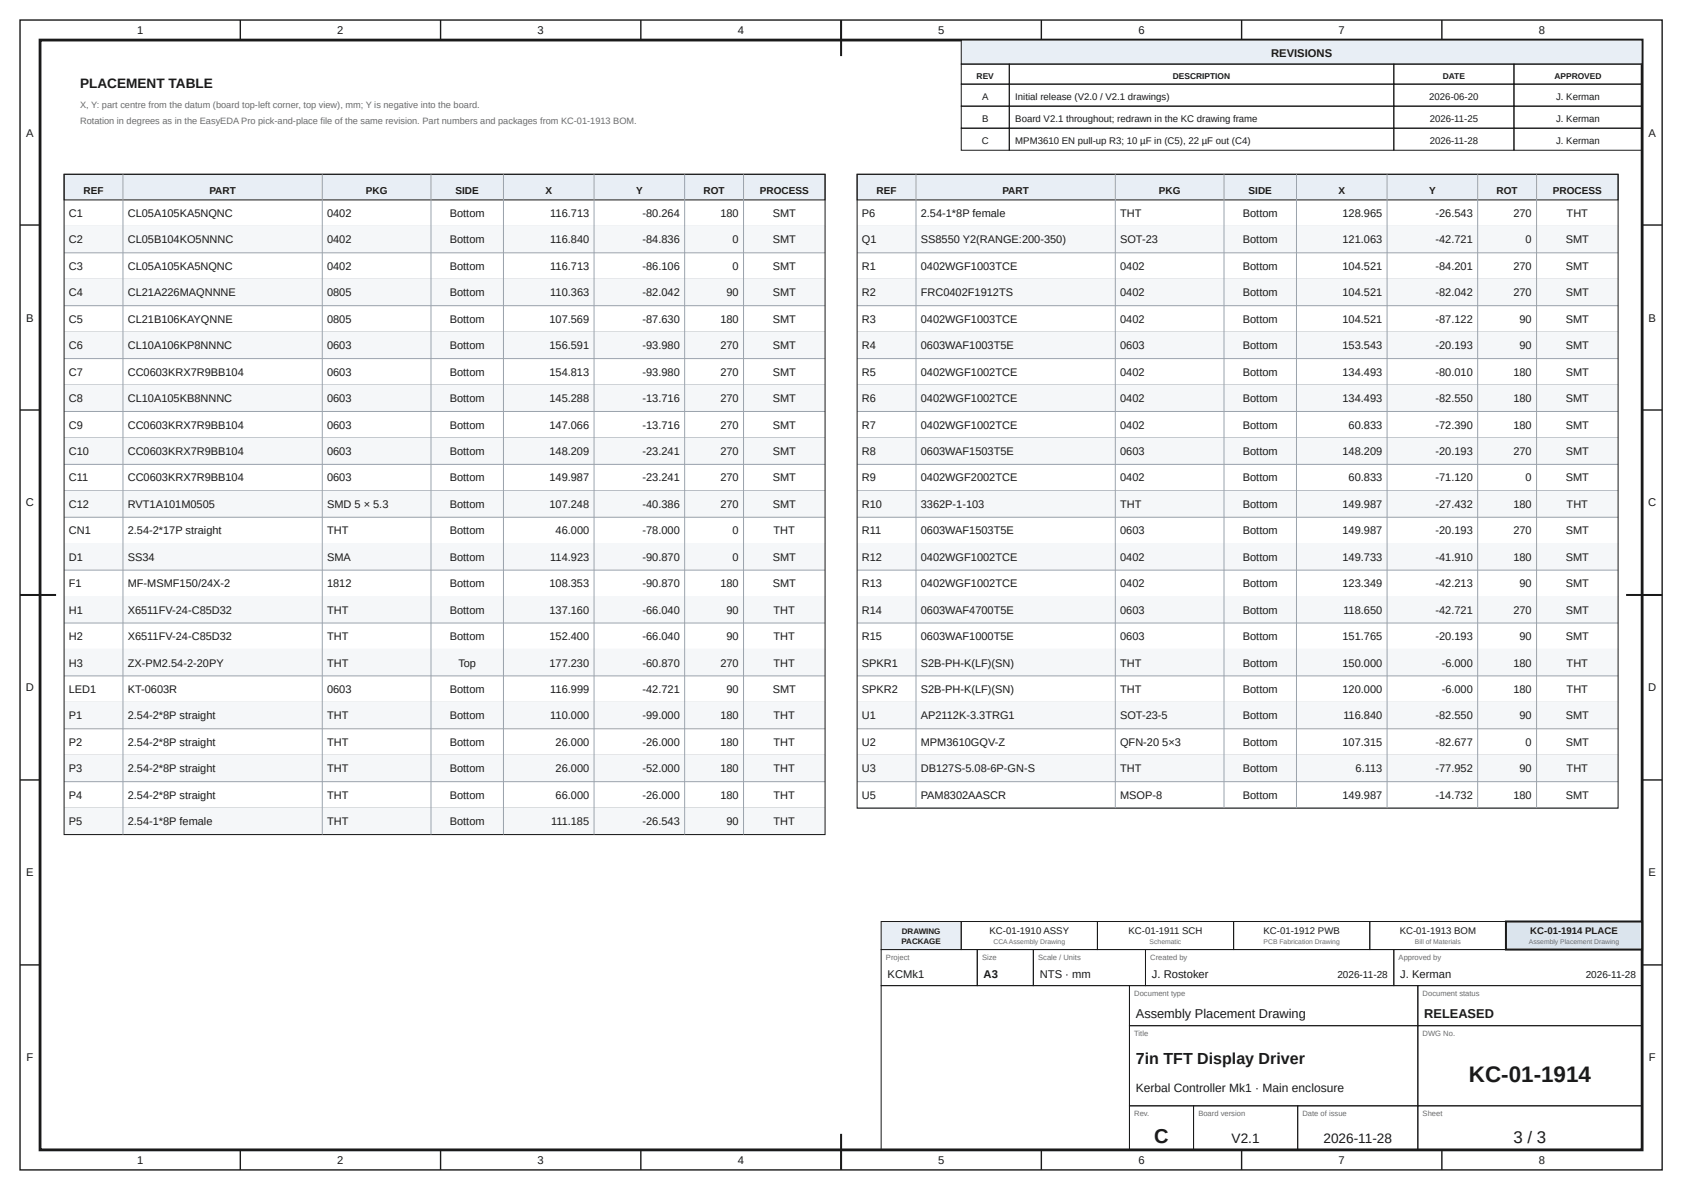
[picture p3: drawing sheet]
<svg xmlns="http://www.w3.org/2000/svg" width="420mm" height="297mm" viewBox="0 0 420 297" stroke-linecap="round" stroke-linejoin="round" font-family="sans-serif">
<defs><g id="words">
<text font-size="5.6" fill="#1a1a1a" x="366.7" y="270">KC-01-1914</text>
<text font-size="5" fill="#1a1a1a" x="288.2" y="285.2">C</text>
<text font-size="4.2" fill="#1a1a1a" x="377.9" y="285.2">3 / 3</text>
<text font-size="4" fill="#1a1a1a" x="283.6" y="265.5">7in TFT Display Driver</text>
<g font-size="3.4" fill="#1a1a1a">
<text x="20" y="22">PLACEMENT TABLE</text>
<text x="307.5" y="285.2">V2.1</text>
<text x="330.4" y="285.2">2026-11-28</text>
</g>
<g font-size="3.2" fill="#1a1a1a">
<text x="283.6" y="254.2">Assembly Placement Drawing</text>
<text x="355.6" y="254.2">RELEASED</text>
</g>
<text font-size="3" fill="#1a1a1a" x="283.6" y="272.5">Kerbal Controller Mk1 · Main enclosure</text>
<g font-size="2.8" fill="#1a1a1a">
<text x="34.2" y="8.6">1</text>
<text x="84.2" y="8.6">2</text>
<text x="134.2" y="8.6">3</text>
<text x="184.2" y="8.6">4</text>
<text x="234.2" y="8.6">5</text>
<text x="284.2" y="8.6">6</text>
<text x="334.2" y="8.6">7</text>
<text x="384.2" y="8.6">8</text>
<text x="317.4" y="14.3">REVISIONS</text>
<text x="6.6" y="34.1">A</text>
<text x="411.6" y="34.1">A</text>
<text x="6.6" y="80.2">B</text>
<text x="411.6" y="80.2">B</text>
<text x="6.5" y="126.4">C</text>
<text x="411.5" y="126.4">C</text>
<text x="6.5" y="172.6">D</text>
<text x="411.5" y="172.6">D</text>
<text x="6.6" y="218.7">E</text>
<text x="411.6" y="218.7">E</text>
<text x="221.6" y="244.2">KCMk1</text>
<text x="245.6" y="244.2">A3</text>
<text x="259.6" y="244.2">NTS · mm</text>
<text x="287.6" y="244.2">J. Rostoker</text>
<text x="349.6" y="244.2">J. Kerman</text>
<text x="6.6" y="264.9">F</text>
<text x="411.6" y="264.9">F</text>
<text x="34.2" y="290.6">1</text>
<text x="84.2" y="290.6">2</text>
<text x="134.2" y="290.6">3</text>
<text x="184.2" y="290.6">4</text>
<text x="234.2" y="290.6">5</text>
<text x="284.2" y="290.6">6</text>
<text x="334.2" y="290.6">7</text>
<text x="384.2" y="290.6">8</text>
</g>
<g font-size="2.7" fill="#1a1a1a">
<text x="17.2" y="54.2">C1</text>
<text x="31.9" y="54.2">CL05A105KA5NQNC</text>
<text x="81.7" y="54.2">0402</text>
<text x="112.3" y="54.2">Bottom</text>
<text x="137.4" y="54.2">116.713</text>
<text x="160.4" y="54.2">-80.264</text>
<text x="179.9" y="54.2">180</text>
<text x="192.9" y="54.2">SMT</text>
<text x="215.2" y="54.2">P6</text>
<text x="229.9" y="54.2">2.54-1*8P female</text>
<text x="279.7" y="54.2">THT</text>
<text x="310.3" y="54.2">Bottom</text>
<text x="335.2" y="54.2">128.965</text>
<text x="358.4" y="54.2">-26.543</text>
<text x="377.9" y="54.2">270</text>
<text x="391.1" y="54.2">THT</text>
<text x="17.2" y="60.8">C2</text>
<text x="31.9" y="60.8">CL05B104KO5NNNC</text>
<text x="81.7" y="60.8">0402</text>
<text x="112.3" y="60.8">Bottom</text>
<text x="137.4" y="60.8">116.840</text>
<text x="160.4" y="60.8">-84.836</text>
<text x="182.9" y="60.8">0</text>
<text x="192.9" y="60.8">SMT</text>
<text x="215.2" y="60.8">Q1</text>
<text x="229.9" y="60.8">SS8550 Y2(RANGE:200-350)</text>
<text x="279.7" y="60.8">SOT-23</text>
<text x="310.3" y="60.8">Bottom</text>
<text x="335.2" y="60.8">121.063</text>
<text x="358.4" y="60.8">-42.721</text>
<text x="380.9" y="60.8">0</text>
<text x="390.9" y="60.8">SMT</text>
<text x="17.2" y="67.4">C3</text>
<text x="31.9" y="67.4">CL05A105KA5NQNC</text>
<text x="81.7" y="67.4">0402</text>
<text x="112.3" y="67.4">Bottom</text>
<text x="137.4" y="67.4">116.713</text>
<text x="160.4" y="67.4">-86.106</text>
<text x="182.9" y="67.4">0</text>
<text x="192.9" y="67.4">SMT</text>
<text x="215.2" y="67.4">R1</text>
<text x="229.9" y="67.4">0402WGF1003TCE</text>
<text x="279.7" y="67.4">0402</text>
<text x="310.3" y="67.4">Bottom</text>
<text x="335.2" y="67.4">104.521</text>
<text x="358.4" y="67.4">-84.201</text>
<text x="377.9" y="67.4">270</text>
<text x="390.9" y="67.4">SMT</text>
<text x="17.2" y="74">C4</text>
<text x="31.9" y="74">CL21A226MAQNNNE</text>
<text x="81.7" y="74">0805</text>
<text x="112.3" y="74">Bottom</text>
<text x="137.4" y="74">110.363</text>
<text x="160.4" y="74">-82.042</text>
<text x="181.4" y="74">90</text>
<text x="192.9" y="74">SMT</text>
<text x="215.2" y="74">R2</text>
<text x="229.9" y="74">FRC0402F1912TS</text>
<text x="279.7" y="74">0402</text>
<text x="310.3" y="74">Bottom</text>
<text x="335.2" y="74">104.521</text>
<text x="358.4" y="74">-82.042</text>
<text x="377.9" y="74">270</text>
<text x="390.9" y="74">SMT</text>
<text x="17.2" y="80.6">C5</text>
<text x="31.9" y="80.6">CL21B106KAYQNNE</text>
<text x="81.7" y="80.6">0805</text>
<text x="112.3" y="80.6">Bottom</text>
<text x="137.2" y="80.6">107.569</text>
<text x="160.4" y="80.6">-87.630</text>
<text x="179.9" y="80.6">180</text>
<text x="192.9" y="80.6">SMT</text>
<text x="215.2" y="80.6">R3</text>
<text x="229.9" y="80.6">0402WGF1003TCE</text>
<text x="279.7" y="80.6">0402</text>
<text x="310.3" y="80.6">Bottom</text>
<text x="335.2" y="80.6">104.521</text>
<text x="358.4" y="80.6">-87.122</text>
<text x="379.4" y="80.6">90</text>
<text x="390.9" y="80.6">SMT</text>
<text x="17.2" y="87.2">C6</text>
<text x="31.9" y="87.2">CL10A106KP8NNNC</text>
<text x="81.7" y="87.2">0603</text>
<text x="112.3" y="87.2">Bottom</text>
<text x="137.2" y="87.2">156.591</text>
<text x="160.4" y="87.2">-93.980</text>
<text x="179.9" y="87.2">270</text>
<text x="192.9" y="87.2">SMT</text>
<text x="215.2" y="87.2">R4</text>
<text x="229.9" y="87.2">0603WAF1003T5E</text>
<text x="279.7" y="87.2">0603</text>
<text x="310.3" y="87.2">Bottom</text>
<text x="335.2" y="87.2">153.543</text>
<text x="358.4" y="87.2">-20.193</text>
<text x="379.4" y="87.2">90</text>
<text x="390.9" y="87.2">SMT</text>
<text x="17.2" y="93.8">C7</text>
<text x="31.9" y="93.8">CC0603KRX7R9BB104</text>
<text x="81.7" y="93.8">0603</text>
<text x="112.3" y="93.8">Bottom</text>
<text x="137.2" y="93.8">154.813</text>
<text x="160.4" y="93.8">-93.980</text>
<text x="179.9" y="93.8">270</text>
<text x="192.9" y="93.8">SMT</text>
<text x="215.2" y="93.8">R5</text>
<text x="229.9" y="93.8">0402WGF1002TCE</text>
<text x="279.7" y="93.8">0402</text>
<text x="310.3" y="93.8">Bottom</text>
<text x="335.2" y="93.8">134.493</text>
<text x="358.4" y="93.8">-80.010</text>
<text x="377.9" y="93.8">180</text>
<text x="390.9" y="93.8">SMT</text>
<text x="17.2" y="100.4">C8</text>
<text x="31.9" y="100.4">CL10A105KB8NNNC</text>
<text x="81.7" y="100.4">0603</text>
<text x="112.3" y="100.4">Bottom</text>
<text x="137.2" y="100.4">145.288</text>
<text x="160.4" y="100.4">-13.716</text>
<text x="179.9" y="100.4">270</text>
<text x="192.9" y="100.4">SMT</text>
<text x="215.2" y="100.4">R6</text>
<text x="229.9" y="100.4">0402WGF1002TCE</text>
<text x="279.7" y="100.4">0402</text>
<text x="310.3" y="100.4">Bottom</text>
<text x="335.2" y="100.4">134.493</text>
<text x="358.4" y="100.4">-82.550</text>
<text x="377.9" y="100.4">180</text>
<text x="390.9" y="100.4">SMT</text>
<text x="17.2" y="107">C9</text>
<text x="31.9" y="107">CC0603KRX7R9BB104</text>
<text x="81.7" y="107">0603</text>
<text x="112.3" y="107">Bottom</text>
<text x="137.2" y="107">147.066</text>
<text x="160.4" y="107">-13.716</text>
<text x="179.9" y="107">270</text>
<text x="192.9" y="107">SMT</text>
<text x="215.2" y="107">R7</text>
<text x="229.9" y="107">0402WGF1002TCE</text>
<text x="279.7" y="107">0402</text>
<text x="310.3" y="107">Bottom</text>
<text x="336.7" y="107">60.833</text>
<text x="358.4" y="107">-72.390</text>
<text x="377.9" y="107">180</text>
<text x="390.9" y="107">SMT</text>
<text x="17.2" y="113.6">C10</text>
<text x="31.9" y="113.6">CC0603KRX7R9BB104</text>
<text x="81.7" y="113.6">0603</text>
<text x="112.3" y="113.6">Bottom</text>
<text x="137.2" y="113.6">148.209</text>
<text x="160.4" y="113.6">-23.241</text>
<text x="179.9" y="113.6">270</text>
<text x="192.9" y="113.6">SMT</text>
<text x="215.2" y="113.6">R8</text>
<text x="229.9" y="113.6">0603WAF1503T5E</text>
<text x="279.7" y="113.6">0603</text>
<text x="310.3" y="113.6">Bottom</text>
<text x="335.2" y="113.6">148.209</text>
<text x="358.4" y="113.6">-20.193</text>
<text x="377.9" y="113.6">270</text>
<text x="390.9" y="113.6">SMT</text>
<text x="17.2" y="120.2">C11</text>
<text x="31.9" y="120.2">CC0603KRX7R9BB104</text>
<text x="81.7" y="120.2">0603</text>
<text x="112.3" y="120.2">Bottom</text>
<text x="137.2" y="120.2">149.987</text>
<text x="160.4" y="120.2">-23.241</text>
<text x="179.9" y="120.2">270</text>
<text x="192.9" y="120.2">SMT</text>
<text x="215.2" y="120.2">R9</text>
<text x="229.9" y="120.2">0402WGF2002TCE</text>
<text x="279.7" y="120.2">0402</text>
<text x="310.3" y="120.2">Bottom</text>
<text x="336.7" y="120.2">60.833</text>
<text x="358.4" y="120.2">-71.120</text>
<text x="380.9" y="120.2">0</text>
<text x="390.9" y="120.2">SMT</text>
<text x="17.2" y="126.8">C12</text>
<text x="31.9" y="126.8">RVT1A101M0505</text>
<text x="81.7" y="126.8">SMD 5 × 5.3</text>
<text x="112.3" y="126.8">Bottom</text>
<text x="137.2" y="126.8">107.248</text>
<text x="160.4" y="126.8">-40.386</text>
<text x="179.9" y="126.8">270</text>
<text x="192.9" y="126.8">SMT</text>
<text x="215.2" y="126.8">R10</text>
<text x="229.9" y="126.8">3362P-1-103</text>
<text x="279.7" y="126.8">THT</text>
<text x="310.3" y="126.8">Bottom</text>
<text x="335.2" y="126.8">149.987</text>
<text x="358.4" y="126.8">-27.432</text>
<text x="377.9" y="126.8">180</text>
<text x="391.1" y="126.8">THT</text>
<text x="17.2" y="133.4">CN1</text>
<text x="31.9" y="133.4">2.54-2*17P straight</text>
<text x="81.7" y="133.4">THT</text>
<text x="112.3" y="133.4">Bottom</text>
<text x="138.7" y="133.4">46.000</text>
<text x="160.4" y="133.4">-78.000</text>
<text x="182.9" y="133.4">0</text>
<text x="193.1" y="133.4">THT</text>
<text x="215.2" y="133.4">R11</text>
<text x="229.9" y="133.4">0603WAF1503T5E</text>
<text x="279.7" y="133.4">0603</text>
<text x="310.3" y="133.4">Bottom</text>
<text x="335.2" y="133.4">149.987</text>
<text x="358.4" y="133.4">-20.193</text>
<text x="377.9" y="133.4">270</text>
<text x="390.9" y="133.4">SMT</text>
<text x="17.2" y="140">D1</text>
<text x="31.9" y="140">SS34</text>
<text x="81.7" y="140">SMA</text>
<text x="112.3" y="140">Bottom</text>
<text x="137.4" y="140">114.923</text>
<text x="160.4" y="140">-90.870</text>
<text x="182.9" y="140">0</text>
<text x="192.9" y="140">SMT</text>
<text x="215.2" y="140">R12</text>
<text x="229.9" y="140">0402WGF1002TCE</text>
<text x="279.7" y="140">0402</text>
<text x="310.3" y="140">Bottom</text>
<text x="335.2" y="140">149.733</text>
<text x="358.4" y="140">-41.910</text>
<text x="377.9" y="140">180</text>
<text x="390.9" y="140">SMT</text>
<text x="17.2" y="146.6">F1</text>
<text x="31.9" y="146.6">MF-MSMF150/24X-2</text>
<text x="81.7" y="146.6">1812</text>
<text x="112.3" y="146.6">Bottom</text>
<text x="137.2" y="146.6">108.353</text>
<text x="160.4" y="146.6">-90.870</text>
<text x="179.9" y="146.6">180</text>
<text x="192.9" y="146.6">SMT</text>
<text x="215.2" y="146.6">R13</text>
<text x="229.9" y="146.6">0402WGF1002TCE</text>
<text x="279.7" y="146.6">0402</text>
<text x="310.3" y="146.6">Bottom</text>
<text x="335.2" y="146.6">123.349</text>
<text x="358.4" y="146.6">-42.213</text>
<text x="379.4" y="146.6">90</text>
<text x="390.9" y="146.6">SMT</text>
<text x="17.2" y="153.2">H1</text>
<text x="31.9" y="153.2">X6511FV-24-C85D32</text>
<text x="81.7" y="153.2">THT</text>
<text x="112.3" y="153.2">Bottom</text>
<text x="137.2" y="153.2">137.160</text>
<text x="160.4" y="153.2">-66.040</text>
<text x="181.4" y="153.2">90</text>
<text x="193.1" y="153.2">THT</text>
<text x="215.2" y="153.2">R14</text>
<text x="229.9" y="153.2">0603WAF4700T5E</text>
<text x="279.7" y="153.2">0603</text>
<text x="310.3" y="153.2">Bottom</text>
<text x="335.4" y="153.2">118.650</text>
<text x="358.4" y="153.2">-42.721</text>
<text x="377.9" y="153.2">270</text>
<text x="390.9" y="153.2">SMT</text>
<text x="17.2" y="159.8">H2</text>
<text x="31.9" y="159.8">X6511FV-24-C85D32</text>
<text x="81.7" y="159.8">THT</text>
<text x="112.3" y="159.8">Bottom</text>
<text x="137.2" y="159.8">152.400</text>
<text x="160.4" y="159.8">-66.040</text>
<text x="181.4" y="159.8">90</text>
<text x="193.1" y="159.8">THT</text>
<text x="215.2" y="159.8">R15</text>
<text x="229.9" y="159.8">0603WAF1000T5E</text>
<text x="279.7" y="159.8">0603</text>
<text x="310.3" y="159.8">Bottom</text>
<text x="335.2" y="159.8">151.765</text>
<text x="358.4" y="159.8">-20.193</text>
<text x="379.4" y="159.8">90</text>
<text x="390.9" y="159.8">SMT</text>
<text x="17.2" y="166.4">H3</text>
<text x="31.9" y="166.4">ZX-PM2.54-2-20PY</text>
<text x="81.7" y="166.4">THT</text>
<text x="114.4" y="166.4">Top</text>
<text x="137.2" y="166.4">177.230</text>
<text x="160.4" y="166.4">-60.870</text>
<text x="179.9" y="166.4">270</text>
<text x="193.1" y="166.4">THT</text>
<text x="215.2" y="166.4">SPKR1</text>
<text x="229.9" y="166.4">S2B-PH-K(LF)(SN)</text>
<text x="279.7" y="166.4">THT</text>
<text x="310.3" y="166.4">Bottom</text>
<text x="335.2" y="166.4">150.000</text>
<text x="359.9" y="166.4">-6.000</text>
<text x="377.9" y="166.4">180</text>
<text x="391.1" y="166.4">THT</text>
<text x="17.2" y="173">LED1</text>
<text x="31.9" y="173">KT-0603R</text>
<text x="81.7" y="173">0603</text>
<text x="112.3" y="173">Bottom</text>
<text x="137.4" y="173">116.999</text>
<text x="160.4" y="173">-42.721</text>
<text x="181.4" y="173">90</text>
<text x="192.9" y="173">SMT</text>
<text x="215.2" y="173">SPKR2</text>
<text x="229.9" y="173">S2B-PH-K(LF)(SN)</text>
<text x="279.7" y="173">THT</text>
<text x="310.3" y="173">Bottom</text>
<text x="335.2" y="173">120.000</text>
<text x="359.9" y="173">-6.000</text>
<text x="377.9" y="173">180</text>
<text x="391.1" y="173">THT</text>
<text x="17.2" y="179.6">P1</text>
<text x="31.9" y="179.6">2.54-2*8P straight</text>
<text x="81.7" y="179.6">THT</text>
<text x="112.3" y="179.6">Bottom</text>
<text x="137.4" y="179.6">110.000</text>
<text x="160.4" y="179.6">-99.000</text>
<text x="179.9" y="179.6">180</text>
<text x="193.1" y="179.6">THT</text>
<text x="215.2" y="179.6">U1</text>
<text x="229.9" y="179.6">AP2112K-3.3TRG1</text>
<text x="279.7" y="179.6">SOT-23-5</text>
<text x="310.3" y="179.6">Bottom</text>
<text x="335.4" y="179.6">116.840</text>
<text x="358.4" y="179.6">-82.550</text>
<text x="379.4" y="179.6">90</text>
<text x="390.9" y="179.6">SMT</text>
<text x="17.2" y="186.2">P2</text>
<text x="31.9" y="186.2">2.54-2*8P straight</text>
<text x="81.7" y="186.2">THT</text>
<text x="112.3" y="186.2">Bottom</text>
<text x="138.7" y="186.2">26.000</text>
<text x="160.4" y="186.2">-26.000</text>
<text x="179.9" y="186.2">180</text>
<text x="193.1" y="186.2">THT</text>
<text x="215.2" y="186.2">U2</text>
<text x="229.9" y="186.2">MPM3610GQV-Z</text>
<text x="279.7" y="186.2">QFN-20</text>
<text x="290.2" y="186.2">5×3</text>
<text x="310.3" y="186.2">Bottom</text>
<text x="335.2" y="186.2">107.315</text>
<text x="358.4" y="186.2">-82.677</text>
<text x="380.9" y="186.2">0</text>
<text x="390.9" y="186.2">SMT</text>
<text x="17.2" y="192.8">P3</text>
<text x="31.9" y="192.8">2.54-2*8P straight</text>
<text x="81.7" y="192.8">THT</text>
<text x="112.3" y="192.8">Bottom</text>
<text x="138.7" y="192.8">26.000</text>
<text x="160.4" y="192.8">-52.000</text>
<text x="179.9" y="192.8">180</text>
<text x="193.1" y="192.8">THT</text>
<text x="215.2" y="192.8">U3</text>
<text x="229.9" y="192.8">DB127S-5.08-6P-GN-S</text>
<text x="279.7" y="192.8">THT</text>
<text x="310.3" y="192.8">Bottom</text>
<text x="338.4" y="192.8">6.113</text>
<text x="358.4" y="192.8">-77.952</text>
<text x="379.4" y="192.8">90</text>
<text x="391.1" y="192.8">THT</text>
<text x="17.2" y="199.4">P4</text>
<text x="31.9" y="199.4">2.54-2*8P straight</text>
<text x="81.7" y="199.4">THT</text>
<text x="112.3" y="199.4">Bottom</text>
<text x="138.7" y="199.4">66.000</text>
<text x="160.4" y="199.4">-26.000</text>
<text x="179.9" y="199.4">180</text>
<text x="193.1" y="199.4">THT</text>
<text x="215.2" y="199.4">U5</text>
<text x="229.9" y="199.4">PAM8302AASCR</text>
<text x="279.7" y="199.4">MSOP-8</text>
<text x="310.3" y="199.4">Bottom</text>
<text x="335.2" y="199.4">149.987</text>
<text x="358.4" y="199.4">-14.732</text>
<text x="377.9" y="199.4">180</text>
<text x="390.9" y="199.4">SMT</text>
<text x="17.2" y="206">P5</text>
<text x="31.9" y="206">2.54-1*8P female</text>
<text x="81.7" y="206">THT</text>
<text x="112.3" y="206">Bottom</text>
<text x="137.6" y="206">111.185</text>
<text x="160.4" y="206">-26.543</text>
<text x="181.4" y="206">90</text>
<text x="193.1" y="206">THT</text>
</g>
<g font-size="2.5" fill="#1a1a1a">
<text x="20.9" y="48.3">REF</text>
<text x="52.3" y="48.3">PART</text>
<text x="91.3" y="48.3">PKG</text>
<text x="113.7" y="48.3">SIDE</text>
<text x="136.2" y="48.3">X</text>
<text x="158.8" y="48.3">Y</text>
<text x="175.7" y="48.3">ROT</text>
<text x="189.7" y="48.3">PROCESS</text>
<text x="218.9" y="48.3">REF</text>
<text x="250.3" y="48.3">PART</text>
<text x="289.3" y="48.3">PKG</text>
<text x="311.7" y="48.3">SIDE</text>
<text x="334.2" y="48.3">X</text>
<text x="356.8" y="48.3">Y</text>
<text x="373.7" y="48.3">ROT</text>
<text x="387.7" y="48.3">PROCESS</text>
<text x="333.9" y="244.2">2026-11-28</text>
<text x="395.9" y="244.2">2026-11-28</text>
</g>
<g font-size="2.4" fill="#1a1a1a">
<text x="245.2" y="24.9">A</text>
<text x="253.5" y="24.9">Initial release (V2.0 / V2.1 drawings)</text>
<text x="356.9" y="24.9">2026-06-20</text>
<text x="388.5" y="24.9">J. Kerman</text>
<text x="245.1" y="35.9">C</text>
<text x="245.2" y="30.4">B</text>
<text x="253.5" y="30.4">Board V2.1 throughout; redrawn in the KC drawing frame</text>
<text x="253.5" y="35.9">MPM3610 EN pull-up R3; 10 µF in (C5), 22 µF out (C4)</text>
<text x="357" y="30.4">2026-11-25</text>
<text x="357" y="35.9">2026-11-28</text>
<text x="388.5" y="30.4">J. Kerman</text>
<text x="388.5" y="35.9">J. Kerman</text>
<text x="247.1" y="233">KC-01-1910 ASSY</text>
<text x="281.8" y="233">KC-01-1911 SCH</text>
<text x="315.5" y="233">KC-01-1912 PWB</text>
<text x="349.5" y="233">KC-01-1913 BOM</text>
<text x="382.1" y="233">KC-01-1914 PLACE</text>
</g>
<g font-size="2.3" fill="#6b6b6b">
<text x="20" y="27">X, Y: part centre from the datum (board top-left corner, top view), mm; Y is negative into the board.</text>
<text x="20" y="31">Rotation in degrees as in the EasyEDA Pro pick-and-place file of the same revision. Part numbers and packages from KC-01-1913 BOM.</text>
</g>
<g font-size="2.1" fill="#1a1a1a">
<text x="243.8" y="19.6">REV</text>
<text x="292.8" y="19.6">DESCRIPTION</text>
<text x="360.2" y="19.6">DATE</text>
<text x="388.1" y="19.6">APPROVED</text>
</g>
<g font-size="2" fill="#1a1a1a">
<text x="225.2" y="233">DRAWING</text>
<text x="225.1" y="235.6">PACKAGE</text>
</g>
<g font-size="1.9" fill="#6b6b6b">
<text x="221.2" y="239.6">Project</text>
<text x="245.2" y="239.6">Size</text>
<text x="259.2" y="239.6">Scale / Units</text>
<text x="287.2" y="239.6">Created by</text>
<text x="349.2" y="239.6">Approved by</text>
<text x="283.2" y="248.6">Document type</text>
<text x="355.2" y="248.6">Document status</text>
<text x="283.2" y="258.6">Title</text>
<text x="355.2" y="258.6">DWG No.</text>
<text x="283.2" y="278.6">Rev.</text>
<text x="299.2" y="278.6">Board version</text>
<text x="325.2" y="278.6">Date of issue</text>
<text x="355.2" y="278.6">Sheet</text>
</g>
<g font-size="1.7" fill="#6b6b6b">
<text x="248" y="235.7">CCAAssembly Drawing</text>
<text x="287" y="235.7">Schematic</text>
<text x="315.5" y="235.7">PCB Fabrication Drawing</text>
<text x="353.2" y="235.7">Bill of Materials</text>
<text x="381.7" y="235.7">Assembly Placement Drawing</text>
</g>
</g></defs>
<g fill="none" stroke="#1a1a1a" stroke-width=".35">
<path d="M5 5h410v287h-410zM60 5v5M110 5v5M160 5v5M210 5v5M260 5v5M310 5v5M360 5v5M5 56.2h5M410 56.2h5M5 102.3h5M410 102.3h5"/>
<path d="M5 148.5h5M410 148.5h5M5 194.7h5M410 194.7h5M5 240.8h5M410 240.8h5M60 287v5M110 287v5M160 287v5M210 287v5M260 287v5M310 287v5"/>
<path d="M360 287v5"/>
</g>
<path d="M10 10h400v277h-400z" fill="none" stroke="#1a1a1a" stroke-width=".7" stroke-linecap="butt"/>
<path d="M210 5v9M5 148.5h9M406 148.5h9M210 283v9" fill="none" stroke="#1a1a1a" stroke-width=".5"/>
<path d="M240 10h170v6h-170z" fill="#e8eef5"/>
<g fill="none" stroke="#1a1a1a" stroke-width=".25">
<path d="M240 10h170v6h-170zM240 16h12v5h-12zM252 16h96v5h-96zM348 16h30v5h-30zM378 16h32v5h-32zM240 21h12v5.5h-12zM240 26.5h12v5.5h-12zM240 32h12v5.5h-12zM252 21h96v5.5h-96zM252 26.5h96v5.5h-96zM252 32h96v5.5h-96zM348 21h30v5.5h-30z"/>
<path d="M348 26.5h30v5.5h-30zM348 32h30v5.5h-30zM378 21h32v5.5h-32zM378 26.5h32v5.5h-32zM378 32h32v5.5h-32zM220 237h24v9h-24zM244 237h14v9h-14zM258 237h28v9h-28zM286 237h62v9h-62zM348 237h62v9h-62zM220 246h62v41h-62zM282 246h72v10h-72z"/>
<path d="M282 256h72v20h-72zM354 246h56v10h-56zM354 256h56v20h-56zM282 276h16v11h-16zM298 276h26v11h-26zM324 276h30v11h-30zM354 276h56v11h-56z"/>
</g>
<path d="M220 230h20v7h-20z" fill="#e8eef5"/>
<path d="M220 230h20v7h-20zM240 230h34v7h-34zM274 230h34v7h-34zM308 230h34v7h-34zM342 230h34v7h-34z" fill="none" stroke="#1a1a1a" stroke-width=".25"/>
<path d="M376 230h34v7h-34z" fill="#d9e6f2"/>
<path d="M376 230h34v7h-34z" fill="none" stroke="#1a1a1a" stroke-width=".5"/>
<path d="M16 43.5h190v6.4h-190z" fill="#e8eef5"/>
<path d="M16 43.5h190v6.4h-190z" fill="none" stroke="#1a1a1a" stroke-width=".25"/>
<path d="M16 56.5h190" fill="none" stroke="#9aa3ad" stroke-width=".25"/>
<path d="M16 56.5h190v6.6h-190z" fill="#f5f7f9"/>
<path d="M16 63.1h190M16 69.7h190" fill="none" stroke="#9aa3ad" stroke-width=".25"/>
<path d="M16 69.7h190v6.6h-190z" fill="#f5f7f9"/>
<path d="M16 76.3h190M16 82.9h190" fill="none" stroke="#9aa3ad" stroke-width=".25"/>
<path d="M16 82.9h190v6.6h-190z" fill="#f5f7f9"/>
<path d="M16 89.5h190M16 96.1h190" fill="none" stroke="#9aa3ad" stroke-width=".25"/>
<path d="M16 96.1h190v6.6h-190z" fill="#f5f7f9"/>
<path d="M16 102.7h190M16 109.3h190" fill="none" stroke="#9aa3ad" stroke-width=".25"/>
<path d="M16 109.3h190v6.6h-190z" fill="#f5f7f9"/>
<path d="M16 115.9h190M16 122.5h190" fill="none" stroke="#9aa3ad" stroke-width=".25"/>
<path d="M16 122.5h190v6.6h-190z" fill="#f5f7f9"/>
<path d="M16 129.1h190M16 135.7h190" fill="none" stroke="#9aa3ad" stroke-width=".25"/>
<path d="M16 135.7h190v6.6h-190z" fill="#f5f7f9"/>
<path d="M16 142.3h190M16 148.9h190" fill="none" stroke="#9aa3ad" stroke-width=".25"/>
<path d="M16 148.9h190v6.6h-190z" fill="#f5f7f9"/>
<path d="M16 155.5h190M16 162.1h190" fill="none" stroke="#9aa3ad" stroke-width=".25"/>
<path d="M16 162.1h190v6.6h-190z" fill="#f5f7f9"/>
<path d="M16 168.7h190M16 175.3h190" fill="none" stroke="#9aa3ad" stroke-width=".25"/>
<path d="M16 175.3h190v6.6h-190z" fill="#f5f7f9"/>
<path d="M16 181.9h190M16 188.5h190" fill="none" stroke="#9aa3ad" stroke-width=".25"/>
<path d="M16 188.5h190v6.6h-190z" fill="#f5f7f9"/>
<path d="M16 195.1h190M16 201.7h190" fill="none" stroke="#9aa3ad" stroke-width=".25"/>
<path d="M16 201.7h190v6.6h-190z" fill="#f5f7f9"/>
<path d="M30.7 43.5v164.8M80.5 43.5v164.8M107.6 43.5v164.8M125.7 43.5v164.8M148.3 43.5v164.8M170.9 43.5v164.8M185.6 43.5v164.8M16 208.3h190" fill="none" stroke="#9aa3ad" stroke-width=".25"/>
<path d="M16 43.5h190v164.8h-190z" fill="none" stroke="#1a1a1a" stroke-width=".25"/>
<path d="M214 43.5h190v6.4h-190z" fill="#e8eef5"/>
<path d="M214 43.5h190v6.4h-190z" fill="none" stroke="#1a1a1a" stroke-width=".25"/>
<path d="M214 56.5h190" fill="none" stroke="#9aa3ad" stroke-width=".25"/>
<path d="M214 56.5h190v6.6h-190z" fill="#f5f7f9"/>
<path d="M214 63.1h190M214 69.7h190" fill="none" stroke="#9aa3ad" stroke-width=".25"/>
<path d="M214 69.7h190v6.6h-190z" fill="#f5f7f9"/>
<path d="M214 76.3h190M214 82.9h190" fill="none" stroke="#9aa3ad" stroke-width=".25"/>
<path d="M214 82.9h190v6.6h-190z" fill="#f5f7f9"/>
<path d="M214 89.5h190M214 96.1h190" fill="none" stroke="#9aa3ad" stroke-width=".25"/>
<path d="M214 96.1h190v6.6h-190z" fill="#f5f7f9"/>
<path d="M214 102.7h190M214 109.3h190" fill="none" stroke="#9aa3ad" stroke-width=".25"/>
<path d="M214 109.3h190v6.6h-190z" fill="#f5f7f9"/>
<path d="M214 115.9h190M214 122.5h190" fill="none" stroke="#9aa3ad" stroke-width=".25"/>
<path d="M214 122.5h190v6.6h-190z" fill="#f5f7f9"/>
<path d="M214 129.1h190M214 135.7h190" fill="none" stroke="#9aa3ad" stroke-width=".25"/>
<path d="M214 135.7h190v6.6h-190z" fill="#f5f7f9"/>
<path d="M214 142.3h190M214 148.9h190" fill="none" stroke="#9aa3ad" stroke-width=".25"/>
<path d="M214 148.9h190v6.6h-190z" fill="#f5f7f9"/>
<path d="M214 155.5h190M214 162.1h190" fill="none" stroke="#9aa3ad" stroke-width=".25"/>
<path d="M214 162.1h190v6.6h-190z" fill="#f5f7f9"/>
<path d="M214 168.7h190M214 175.3h190" fill="none" stroke="#9aa3ad" stroke-width=".25"/>
<path d="M214 175.3h190v6.6h-190z" fill="#f5f7f9"/>
<path d="M214 181.9h190M214 188.5h190" fill="none" stroke="#9aa3ad" stroke-width=".25"/>
<path d="M214 188.5h190v6.6h-190z" fill="#f5f7f9"/>
<path d="M228.7 43.5v158.2M278.5 43.5v158.2M305.6 43.5v158.2M323.7 43.5v158.2M346.3 43.5v158.2M368.9 43.5v158.2M383.6 43.5v158.2M214 195.1h190M214 201.7h190" fill="none" stroke="#9aa3ad" stroke-width=".25"/>
<path d="M214 43.5h190v158.2h-190z" fill="none" stroke="#1a1a1a" stroke-width=".25"/>
<use href="#words"/>
</svg>
